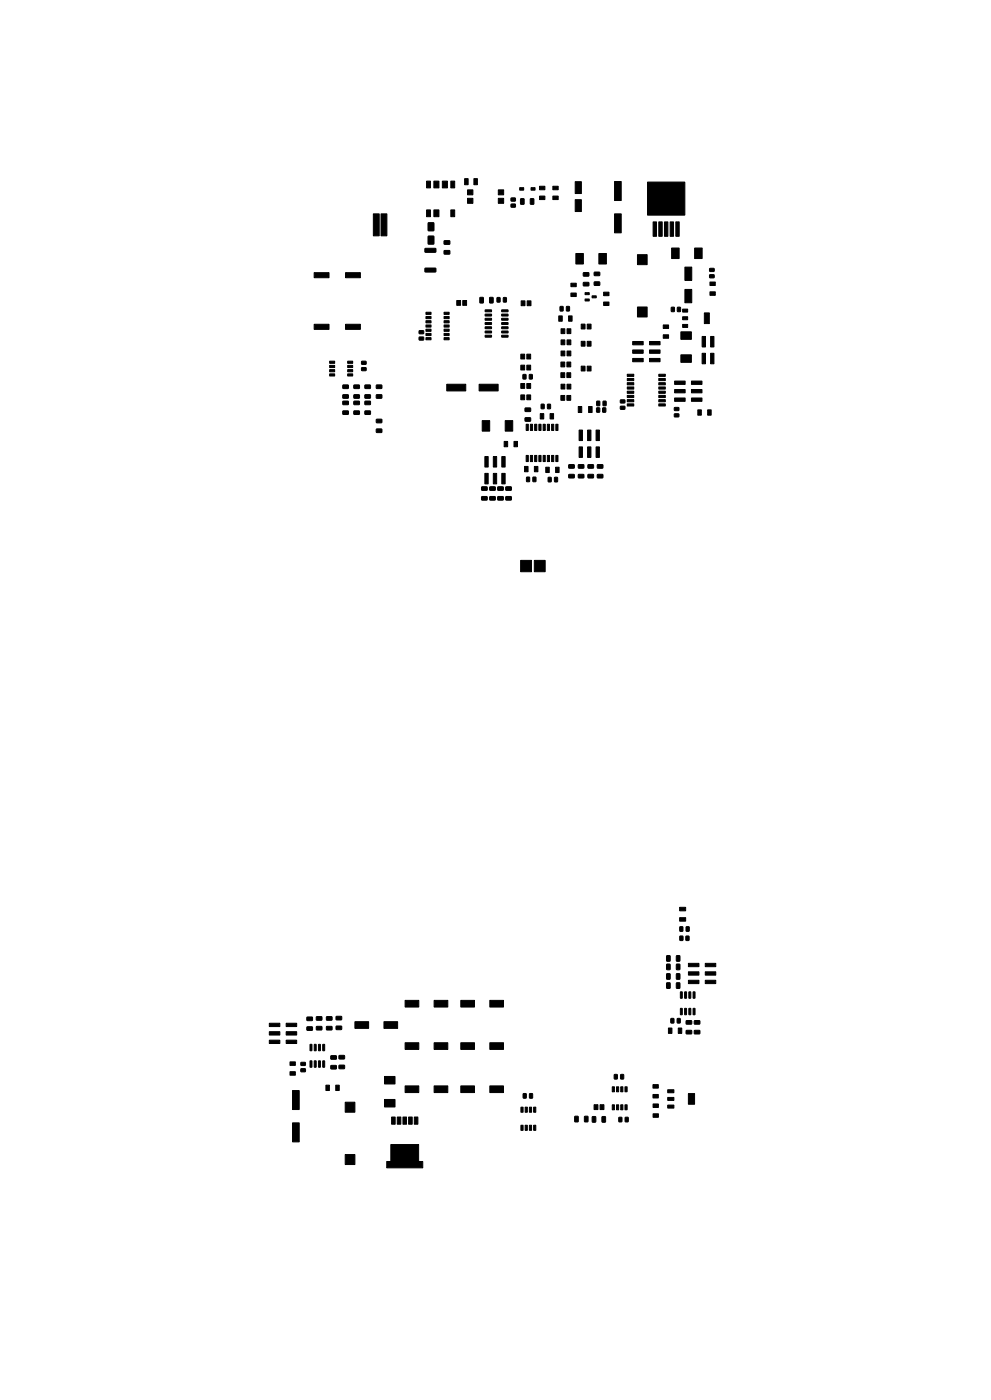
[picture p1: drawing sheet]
<svg xmlns="http://www.w3.org/2000/svg" width="297mm" height="420mm" viewBox="0 0 297 420" stroke-linecap="round" stroke-linejoin="round" font-family="sans-serif">
<g fill="#000" stroke="#000" stroke-width=".3">
<path d="M127.8 54.3h1.2v2.1h-1.2zM130 54.3h1.6v2.1h-1.6zM132.6 54.3h1.5v2.1h-1.5zM135.1 54.3h1.2v2.1h-1.2zM139.2 53.6h1.1v1.8h-1.1zM140.1 57h1.6v1.5h-1.6zM142 53.6h1.1v1.8h-1.1zM149.3 57h1.6v1.5h-1.6zM153.2 59.4h1.2l.1 .8-1.2 .2zM155.7 56.3h1.3v.7h-1.3zM159.1 56.3h1.2v.7h-1.2zM161.7 58.8h1.6v1.1h-1.6z"/>
<path d="M161.7 55.9h1.6v1h-1.6zM165.7 58.8h1.6v1.1h-1.6zM165.7 55.9h1.6v1h-1.6zM172.4 59.9h1.8v3.6h-1.8zM172.4 54.5h1.8v3.6h-1.8zM184.2 54.5h2v5.7h-2zM111.9 64.2h1.7v6.6h-1.7zM114.2 64.2h1.7v6.6h-1.7zM127.4 74.6l3.1-.1 .1 1-3.1 .2zM127.8 63h1.2v2h-1.2zM128.3 70.9h1.7v2.3h-1.7zM128.3 66.9h1.7v2.3h-1.7z"/>
<path d="M130 63h1.6v2h-1.6zM133.1 75.2l1.6-.1 .1 1-1.6 .2zM133.1 72.2h1.6l.1 1-1.6 .1zM135.1 63h1.2v2h-1.2zM140.1 59.5h1.6v1.5h-1.6zM149.3 59.5h1.6v1.5h-1.6zM153.2 61.2h1.2l.1 .8-1.2 .2zM156 59.6l1.1 .1-.2 1.6-.9-.1zM159 59.6l1 .1-.1 1.6-1-.1zM172.6 76h2.2v3.2h-2.2zM179.5 76h2.2v3.2h-2.2zM184.2 64.2h2v5.7h-2z"/>
<path d="M191.1 76.4h2.8v3h-2.8zM195.7 66.6h1.1v4.3h-1.1zM197.4 66.6h1.1v4.3h-1.1zM199.1 66.6h1.1v4.3h-1.1zM200.8 66.6h1.1v4.3h-1.1zM201.3 74.4h2.2v3.2h-2.2zM202.5 66.6h1.1v4.3h-1.1zM194.1 54.6h11.1v9.9h-11.1zM208.2 74.4h2.2v3.2h-2.2zM94.2 81.8h4.4v1.5h-4.4zM94.2 97.3h4.4v1.5h-4.4zM103.6 81.8h4.4v1.5h-4.4z"/>
<path d="M103.6 97.3h4.4v1.5h-4.4zM127.4 80.5l3.1-.1 .1 1.1-3.1 .1zM127.7 93.7h1.5v.6h-1.5zM127.7 94.9h1.5v.7h-1.5zM127.7 96.2h1.5v.7h-1.5zM127.7 97.5h1.5v.6h-1.5zM127.7 98.8h1.5v.6h-1.5zM133.1 98.8h1.5v.6h-1.5zM133.1 97.5h1.5v.6h-1.5zM133.1 96.2h1.5v.7h-1.5zM133.1 94.9h1.5v.7h-1.5zM133.1 93.7h1.5v.6h-1.5z"/>
<path d="M136.9 90.2h1.1v1.4h-1.1zM138.7 90.2h1.1v1.4h-1.1zM143.8 89.3h1.1l-.2 1.6-.9-.1zM145.4 93h1.8l.1 .4-1.8 .1zM145.4 94.3l1.8-.1 .1 .5-1.8 .1zM145.4 95.5h1.8l.1 .5-1.8 .1zM145.4 96.8h1.8l.1 .5h-1.8zM145.4 98.1l1.8-.1 .1 .5-1.8 .1zM145.4 99.3h1.8l.1 .5-1.8 .1zM146.8 89.3h1l-.1 1.6-1-.1zM149 89.3l.9 .1-.1 1.2-.9-.1zM150.4 99.3h1.8l.1 .5-1.9 .1z"/>
<path d="M150.4 98.1l1.8-.1 .1 .5-1.9 .1zM150.4 96.8h1.8l.1 .5h-1.9zM150.4 95.5h1.8l.1 .5-1.9 .1zM150.4 94.3l1.8-.1 .1 .5-1.9 .1zM150.4 93h1.8l.1 .4-1.9 .1zM150.9 89.3l.9 .1-.1 1.2-.9-.1zM156.2 90.3h1.1v1.4h-1.1zM158 90.3h1.1v1.4h-1.1zM167.5 94.8h1v1.6h-1zM167.9 92h.9l-.1 1.3-.9-.1zM168.1 98.6h1.2v1.5h-1.2zM169.8 92h.9l-.1 1.3-.9-.1z"/>
<path d="M169.9 98.6h1.2v1.5h-1.2zM171.1 85h1.6v1h-1.6zM171.1 87.9h1.6v1.1h-1.6zM170.4 94.8h1.1v1.6h-1.1zM174.2 97.2h1.1v1.5h-1.1zM176 97.2h1.1v1.5h-1.1zM174.8 81.8h1.6l.1 .9-1.6 .2zM174.8 84.8l1.6-.1 .1 .9-1.6 .2zM175.3 87.8h1.3v.6h-1.3zM175.3 89.7h1.3v.6h-1.3zM177.4 88.7h1.3v.6h-1.3zM178.1 81.7l1.5-.1 .2 1-1.6 .1z"/>
<path d="M178.1 84.6l1.5-.1 .2 1-1.6 .1zM180.9 87.7h1.6v1h-1.6zM180.9 90.6h1.6v1.1h-1.6zM191.1 92.1h2.8v3h-2.8zM198.8 97.5h1.6v1h-1.6zM201.2 92.2l.9 .1-.1 1.2-.8-.1zM203 92.2l1 .1-.2 1.2-.8-.1zM205.3 80.1h2v4h-2zM205.3 86.8h2v4h-2zM204.6 92.7h1.5v.9h-1.5zM204.6 95h1.5v.9h-1.5zM204.6 97.3h1.5v.9h-1.5z"/>
<path d="M211.1 93.9h1.5v3.2h-1.5zM212.8 84.6h1.6v1.1h-1.6zM212.8 87.6h1.6v1h-1.6zM212.7 82.4h1.2l.2 .8-1.3 .2zM212.7 80.5h1.2l.2 .8-1.3 .2zM98.8 108.3h1.5v.7h-1.5zM98.8 109.6h1.5v.7h-1.5zM98.8 110.9h1.5v.6h-1.5zM98.8 112.2h1.5v.6h-1.5zM102.8 118.5l1.5-.1 .1 1-1.6 .1zM102.8 115.5h1.5l.1 .9-1.6 .2zM104.2 112.2h1.5v.6h-1.5z"/>
<path d="M104.2 110.9h1.5v.6h-1.5zM104.2 109.6h1.5v.7h-1.5zM104.2 108.3h1.5v.7h-1.5zM106.1 115.5h1.5l.1 .9-1.5 .2zM106.1 118.5l1.5-.1 .1 1-1.5 .1zM108.4 108.4h1.2l.1 .8-1.2 .1zM108.4 110.3h1.2l.1 .8-1.2 .1zM109.4 118.5l1.5-.1 .1 1-1.5 .1zM109.4 115.5h1.5l.1 .9-1.5 .2zM112.8 115.5h1.5l.2 .9-1.6 .2zM112.8 118.5l1.5-.1 .2 1-1.6 .1zM125.6 101.1h1.3l.1 .8-1.3 .1z"/>
<path d="M125.6 99.2h1.3l.1 .8-1.3 .1zM127.7 100h1.5v.7h-1.5zM127.7 101.3h1.5v.6h-1.5zM133.1 101.3h1.5v.6h-1.5zM133.1 100h1.5v.7h-1.5zM133.9 115.3h5.7v2h-5.7zM143.6 115.3h5.7v2h-5.7zM145.4 100.6h1.8l.1 .5-1.8 .1zM150.4 100.6h1.8l.1 .5-1.9 .1zM156.1 106.2h1.1v1.5h-1.1zM156.1 115.1h1.1v1.4h-1.1zM156.1 109.5h1.1v1.5h-1.1z"/>
<path d="M156.1 118.5h1.1v1.4h-1.1zM156.8 112.4h.9l-.2 1.3-.8-.1zM157.9 106.2h1.1v1.5h-1.1zM157.9 115.1h1.1v1.4h-1.1zM157.9 109.5h1.1v1.5h-1.1zM157.9 118.5h1.1v1.4h-1.1zM158.7 112.4h.9l-.2 1.3-.8-.1zM168.1 111.8h1.1v1.5h-1.1zM168.1 108.6h1.2v1.5h-1.2zM168.1 115.3h1.2v1.4h-1.2zM168.1 105.3h1.2v1.5h-1.2zM168.1 102h1.2v1.4h-1.2z"/>
<path d="M169.9 111.8h1.1v1.5h-1.1zM169.9 108.6h1.2v1.5h-1.2zM169.9 115.3h1.2v1.4h-1.2zM169.9 105.3h1.2v1.5h-1.2zM169.9 102h1.2v1.4h-1.2zM174.2 102.4h1.1v1.4h-1.1zM174.2 109.8h1.1v1.5h-1.1zM176 102.4h1.1v1.4h-1.1zM176 109.8h1.1v1.5h-1.1zM188 112.3h1.9v.6h-1.9zM188 113.5h1.9v.7h-1.9zM188 114.8h1.9v.7h-1.9z"/>
<path d="M188 116.1h1.9v.6h-1.9zM188 117.3h1.9v.7h-1.9zM188 118.6h1.9v.7h-1.9zM188 119.9h1.9v.6h-1.9zM189.6 102.4h3.2v1h-3.2zM189.6 105h3.2v1h-3.2zM189.6 107.5h3.2v1h-3.2zM194.7 102.4h3.1v1h-3.1zM194.7 105h3.1v1h-3.1zM194.7 107.5h3.1v1h-3.1zM197.4 119.9h2v.6h-2zM197.4 118.6h2v.7h-2z"/>
<path d="M197.4 117.3h2v.7h-2zM197.4 116.1h2v.6h-2zM197.4 114.8h2v.7h-2zM197.4 113.5h2v.7h-2zM197.4 112.3h2v.6h-2zM198.8 100.4h1.6v1.1h-1.6zM202.2 114.3h3.1v1h-3.1zM202.2 116.9h3.1v1h-3.1zM204.1 106.5h3.1v2.2h-3.1zM204.1 99.6h3.1v2.2h-3.1zM207.2 114.3h3.2v1h-3.2zM207.2 116.9h3.2v1h-3.2z"/>
<path d="M210.4 106h1v3.1h-1zM210.4 100.9h1v3.2h-1zM213 106h1v3.1h-1zM213 100.9h1v3.2h-1zM102.8 123.3l1.5-.1 .1 1-1.6 .1zM102.8 120.4l1.5-.1 .1 1-1.6 .1zM106.1 120.4l1.5-.1 .1 1-1.5 .1zM106.1 123.3l1.5-.1 .1 1-1.5 .1zM109.4 123.3l1.5-.1 .1 1-1.5 .1zM109.4 120.4l1.5-.1 .1 1-1.5 .1zM112.8 125.8h1.5l.2 .9-1.6 .1zM112.8 128.7h1.5l.2 .9-1.6 .2z"/>
<path d="M145.3 137h1v3.1h-1zM144.5 126.2h2.3v3.1h-2.3zM147.8 137h1.1v3.1h-1.1zM150.4 137h1v3.1h-1zM151.1 132.4h1v1.6h-1zM151.4 126.2h2.3v3.1h-2.3zM154 132.4h1.1v1.6h-1.1zM157.4 125.4l1.5-.1 .1 .9-1.5 .2zM157.4 122.4h1.5l.1 .9-1.5 .2zM157.7 127.3h.6v1.8h-.6zM157.7 136.6h.6v1.9h-.6zM157.2 139.9h1.1v1.6h-1.1z"/>
<path d="M159 127.3h.6v1.8h-.6zM159 136.6h.6v1.9h-.6zM160.2 127.3h.7v1.8h-.7zM160.2 136.6h.7v1.9h-.7zM160.2 139.9h1v1.6h-1zM161.5 127.3h.6v1.8h-.6zM161.5 136.6h.6v1.9h-.6zM162.8 127.3h.6v1.8h-.6zM162.8 136.6h.6v1.9h-.6zM161.9 124.1h1.1v1.6h-1.1zM162.2 121.3l.9 .1-.1 1.2-.9-.1zM164 127.3h.7v1.8h-.7z"/>
<path d="M164 136.6h.7v1.9h-.7zM164.1 121.3l.9 .1-.1 1.2-.9-.1zM165.3 127.3h.7v1.8h-.7zM165.3 136.6h.7v1.9h-.7zM164.9 124.1h1v1.6h-1zM166.6 127.3h.6v1.8h-.6zM166.6 136.6h.6v1.9h-.6zM168.1 118.6h1.1v1.5h-1.1zM169.9 118.6h1.1v1.5h-1.1zM173.3 122h1.1v1.8h-1.1zM173.6 129h1v3.2h-1zM173.6 134.1h1v3.1h-1z"/>
<path d="M173.3 139.4h1.6l.1 .9-1.6 .2zM176.1 129h1v3.2h-1zM176.1 134.1h1v3.1h-1zM176.4 122h1.1v1.8h-1.1zM178.6 129h1v3.2h-1zM178.6 134.1h1v3.1h-1zM178.8 122.4l1 .1-.2 1.2-.8-.1zM178.9 120.4l.9 .1-.2 1.2-.8-.1zM180.6 122.4l1 .1-.2 1.2-.8-.1zM180.8 120.4l.9 .1-.2 1.2-.8-.1zM185.9 121.9l1.3-.1 .1 .9-1.3 .1zM185.9 120l1.3-.1 .1 .9-1.3 .1z"/>
<path d="M188 121.2h1.9v.6h-1.9zM197.4 121.2h2v.6h-2zM202.2 119.4h3.1v1h-3.1zM202.1 124.2l1.3-.1 .1 .9-1.3 .1zM202.1 122.3l1.3-.1 .1 .9-1.3 .1zM207.2 119.4h3.2v1h-3.2zM209.1 123h1.1v1.6h-1.1zM212.1 123h1v1.6h-1zM145.3 142h1v3.2h-1zM144.4 146.1l1.5-.1 .1 1-1.6 .1zM144.4 149h1.5l.1 .9-1.6 .1zM146.8 149h1.5l.2 .9-1.6 .1z"/>
<path d="M146.8 146.1l1.5-.1 .2 1-1.6 .1zM147.8 142h1.1v3.2h-1.1zM149.2 149h1.5l.2 .9-1.6 .1zM149.2 146.1l1.5-.1 .2 1-1.6 .1zM150.4 142h1v3.2h-1zM151.6 149h1.5l.2 .9-1.6 .1zM151.6 146.1l1.5-.1 .2 1-1.6 .1zM157.8 143.2h.9l-.1 1.3-.8-.1zM159.7 143.2h.9l-.1 1.3-.8-.1zM163.6 140.2h1v1.6h-1zM164.3 143.2l.9 .1-.1 1.3-.8-.2zM166.2 143.2l.9 .1-.1 1.3-.8-.2z"/>
<path d="M166.5 140.2h1.1v1.6h-1.1zM170.5 142.4l1.5-.1 .1 1-1.5 .1zM170.5 139.4h1.5l.1 .9-1.5 .2zM173.3 142.4l1.6-.1 .1 1-1.6 .1zM176.2 142.4l1.6-.1 .1 1-1.6 .1zM176.2 139.4h1.6l.1 .9-1.6 .2zM179 142.4l1.6-.1 .1 1-1.6 .1zM179 139.4h1.6l.1 .9-1.6 .2zM156 168.1h3.3v3.4h-3.3zM160.1 168.1h3.3v3.4h-3.3zM203.7 272.2h1.8v1h-1.8zM203.7 275.3h1.8v1h-1.8z"/>
<path d="M203.8 278l.9 .1-.2 1.3-.8-.1zM205.7 278l.9 .1-.2 1.3-.8-.1zM199.8 294.9h1.1l-.2 1.6-.9-.1zM199.8 286.7l1.1 .1-.2 1.6-.9-.2zM199.8 292.1l1.1 .1-.2 1.6-.9-.1zM199.8 289.3h1.1l-.2 1.6-.9-.1zM202.7 294.9h1.1l-.2 1.6-.9-.1zM202.7 286.7l1.1 .1-.2 1.6-.9-.2zM202.7 292.1l1.1 .1-.2 1.6-.9-.1zM203.8 280.8l.9 .1-.1 1.3-.9-.2zM202.7 289.3h1.1l-.2 1.6-.9-.1zM203.9 297.6h.6l-.1 1.9-.5-.1z"/>
<path d="M205.2 297.6h.6l-.1 1.9-.5-.1zM205.6 280.8l.9 .1-.1 1.3-.9-.2zM206.5 297.6h.5l-.1 1.9-.5-.1zM207.8 297.6h.5l-.1 1.9-.5-.1zM206.3 294.1h3.2v1h-3.2zM206.3 291.5h3.2v1h-3.2zM206.3 289h3.2v1h-3.2zM211.4 294.1h3.1v1h-3.1zM211.4 291.5h3.1v1h-3.1zM211.4 289h3.1v1h-3.1zM80.7 307h3.2v1h-3.2zM80.7 309.5h3.2v1h-3.2z"/>
<path d="M80.7 312h3.2v1h-3.2zM85.8 307h3.1v1h-3.1zM85.8 309.5h3.1v1h-3.1zM85.8 312h3.1v1h-3.1zM86.9 318.6h1.6v1h-1.6zM90.2 318.7h1.2l.2 .8-1.3 .1zM92.9 313.3l.6 .1-.1 1.8-.5-.1zM92 305.2l1.5-.1 .2 .9-1.6 .2zM92 308.1l1.5-.1 .2 1-1.6 .1zM94.2 313.3l.6 .1-.1 1.8-.5-.1zM95.5 313.3l.5 .1-.1 1.8-.4-.1zM94.8 305h1.6l.1 .9-1.6 .2z"/>
<path d="M94.8 308l1.6-.1 .1 1-1.6 .1zM96.8 313.3l.5 .1-.1 1.8-.5-.1zM97.9 308l1.5-.1 .1 1-1.6 .1zM97.9 305h1.5l.1 .9-1.6 .2zM99.2 316.7h1.5l.1 .9-1.5 .2zM101.6 316.7l1.6-.1 .1 1-1.6 .1zM100.8 304.9h1.5l.1 .9-1.6 .2zM100.8 307.9l1.5-.1 .1 1-1.6 .1zM106.4 306.5h4.1v2h-4.1zM115.1 306.5h4.1v2h-4.1zM121.4 312.8h4.1v2h-4.1zM121.4 300.1h4.1v2h-4.1z"/>
<path d="M130.1 312.8h4.1v2h-4.1zM130.1 300.1h4.1v2h-4.1zM138.1 312.8h4.1v2h-4.1zM138.1 300.1h4.1v2h-4.1zM146.8 312.8h4.1v2h-4.1zM146.8 300.1h4.1v2h-4.1zM200.3 308.4h1.1v1.6h-1.1zM201.1 305.6h.9l-.1 1.3-.9-.1zM203 305.6h.9l-.1 1.3-.9-.1zM203.3 308.4h1v1.6h-1zM203.9 302.5l.6 .1-.1 1.8-.5-.1zM205.2 302.5l.6 .1-.1 1.8-.5-.1z"/>
<path d="M206.5 302.5l.5 .1-.1 1.8-.5-.1zM205.7 306.2h1.5l.1 .9-1.6 .2zM205.7 309.1h1.5l.1 .9-1.6 .2zM207.8 302.5l.5 .1-.1 1.8-.5-.1zM208.1 306.2h1.5l.2 .9-1.6 .2zM208.1 309.1h1.5l.2 .9-1.6 .2zM86.9 321.5h1.6v1.1h-1.6zM87.7 336.9h2v5.7h-2zM87.7 327.2h2v5.7h-2zM90.2 320.6h1.2l.2 .8-1.3 .1zM92.9 318.3h.6l-.1 1.9-.5-.1zM94.2 318.3h.6l-.1 1.9-.5-.1z"/>
<path d="M95.5 318.3h.5l-.1 1.9-.4-.1zM96.8 318.3h.5l-.1 1.9-.5-.1zM97.7 325.5h1v1.6h-1zM99.2 319.7l1.5-.1 .1 1-1.5 .1zM100.6 325.5h1.1v1.6h-1.1zM101.6 319.6l1.6-.1 .1 1-1.6 .1zM103.5 330.7h2.9v3h-2.9zM115.2 329.8h3.2v2.3h-3.2zM115.2 322.9h3.2v2.3h-3.2zM117.4 335.1h1v2.2h-1zM119.1 335.1h1v2.2h-1zM121.4 325.8h4.1v2h-4.1z"/>
<path d="M120.8 335.1h1v2.2h-1zM122.5 335.1h1v2.2h-1zM124.2 335.1h1v2.2h-1zM130.1 325.8h4.1v2h-4.1zM138.1 325.8h4.1v2h-4.1zM146.8 325.8h4.1v2h-4.1zM156.8 328.1l.9 .1-.1 1.3-.8-.2zM156.1 337.6h.7v1.5h-.7zM156.1 332.1h.7v1.6h-.7zM157.4 337.6h.6v1.5h-.6zM157.4 332.1h.6v1.6h-.6zM158.7 328.1l.9 .1-.1 1.3-.8-.2z"/>
<path d="M158.7 337.6h.6v1.5h-.6zM158.7 332.1h.6v1.6h-.6zM159.9 337.6h.7v1.5h-.7zM159.9 332.1h.7v1.6h-.7zM172.3 334.9l1 .1-.1 1.6-1-.2zM175.2 334.9l1 .1-.1 1.6-1-.2zM177.5 335l1.1 .1-.2 1.6-.9-.2zM178 331.4h1.2v1.5h-1.2zM179.8 331.4h1.2v1.5h-1.2zM180.5 335l1 .1-.1 1.6-1-.2zM184.1 322.4h.9l-.1 1.3-.8-.1zM183.5 331.4h.6v1.5h-.6z"/>
<path d="M183.5 326h.6v1.5h-.6zM184.8 331.4h.6v1.5h-.6zM184.8 326h.6v1.5h-.6zM185.5 335.2l.9 .1-.1 1.3-.9-.2zM186 322.4h.9l-.1 1.3-.8-.1zM186 331.4h.7v1.5h-.7zM186 326h.7v1.5h-.7zM187.4 335.2l.9 .1-.1 1.3-.9-.2zM187.3 331.4h.6v1.5h-.6zM187.3 326h.6v1.5h-.6zM195.7 325.4h1.6v1h-1.6zM195.7 328.3h1.6v1.1h-1.6z"/>
<path d="M195.7 334.1h1.6v1.1h-1.6zM195.7 331.2h1.6v1h-1.6zM200.1 326.9h1.9v.9h-1.9zM200.1 329.2h1.9v.9h-1.9zM200.1 331.5h1.9v.9h-1.9zM206.3 328.1h1.9v3.2h-1.9zM103.5 346.4h2.9v3h-2.9zM115.9 348.4h10.8v1.9h-10.8zM117.1 343.4h8.4v5h-8.4z"/>
</g>
</svg>
